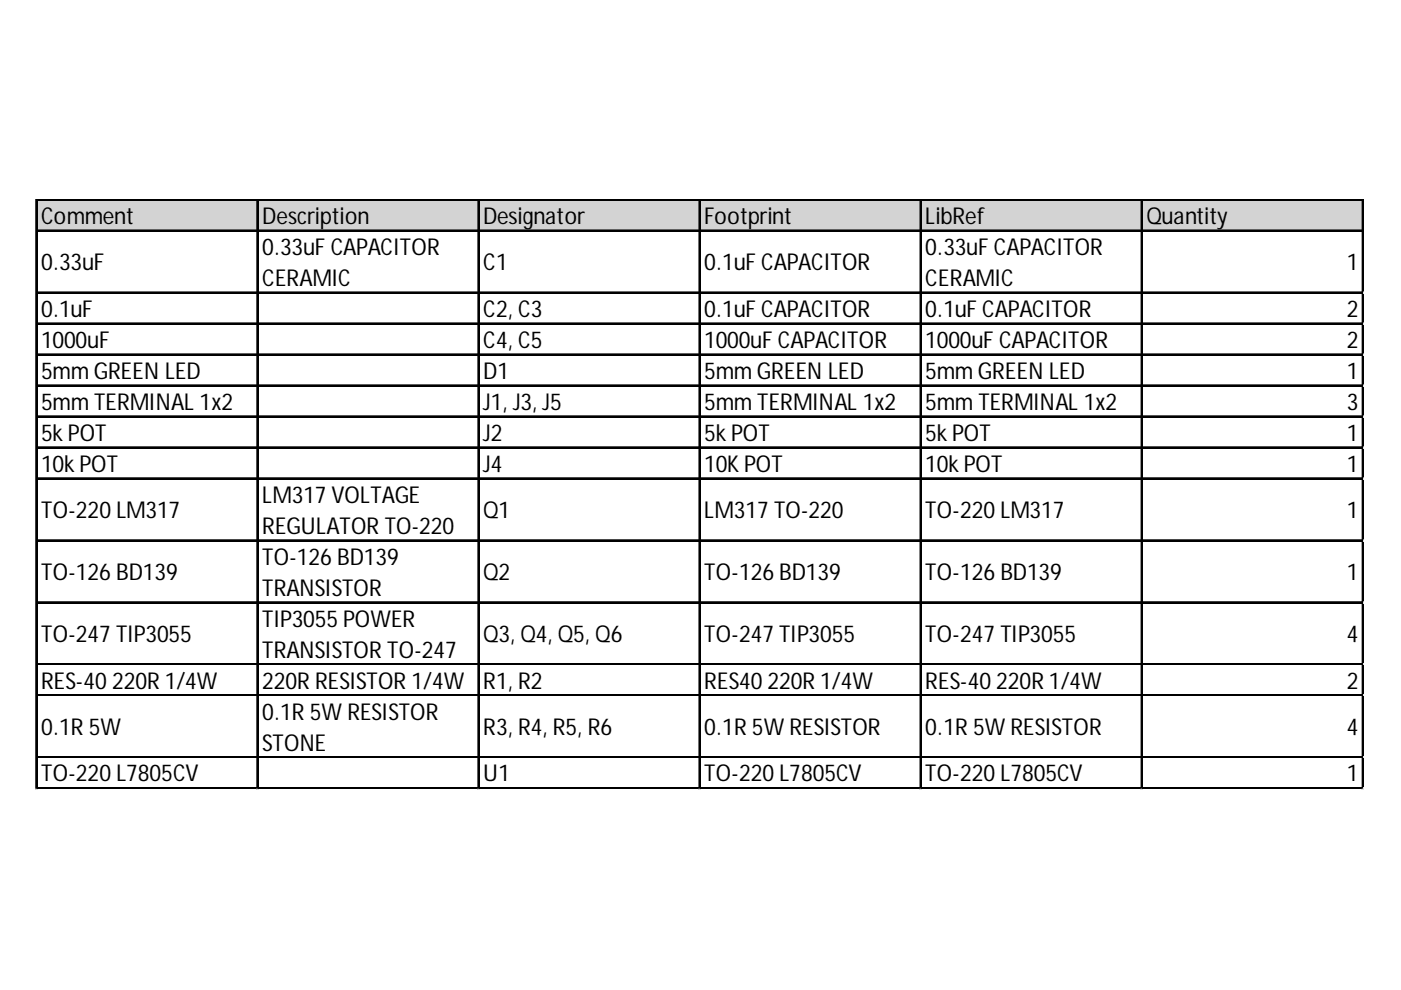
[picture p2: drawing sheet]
<svg xmlns="http://www.w3.org/2000/svg" width="297mm" height="210mm" viewBox="0 0 297 210" stroke-linecap="round" stroke-linejoin="round" font-family="sans-serif">
<defs><g id="words">
<g font-size="4.9">
<text x="8.7" y="47.5">Comment</text>
<text x="55.6" y="47.5">Description</text>
<text x="102.4" y="47.5">Designator</text>
<text x="149.3" y="47.5">Footprint</text>
<text x="196.2" y="47.5">LibRef</text>
<text x="243.1" y="47.5">Quantity</text>
<text x="8.7" y="57.3">0.33uF</text>
<text x="55.6" y="54">0.33uF CAPACITOR</text>
<text x="102.4" y="57.3">C1</text>
<text x="149.3" y="57.3">0.1uF CAPACITOR</text>
<text x="196.2" y="54">0.33uF CAPACITOR</text>
<text x="285.5" y="57.3">1</text>
<text x="55.6" y="60.6">CERAMIC</text>
<text x="196.2" y="60.6">CERAMIC</text>
<text x="8.7" y="67.2">0.1uF</text>
<text x="102.4" y="67.2">C2, C3</text>
<text x="149.3" y="67.2">0.1uF CAPACITOR</text>
<text x="196.2" y="67.2">0.1uF CAPACITOR</text>
<text x="285.5" y="67.2">2</text>
<text x="8.7" y="73.7">1000uF</text>
<text x="102.4" y="73.7">C4, C5</text>
<text x="149.3" y="73.7">1000uF CAPACITOR</text>
<text x="196.2" y="73.7">1000uF CAPACITOR</text>
<text x="285.5" y="73.7">2</text>
<text x="8.7" y="80.3">5mm GREEN LED</text>
<text x="102.4" y="80.3">D1</text>
<text x="149.3" y="80.3">5mm GREEN LED</text>
<text x="196.2" y="80.3">5mm GREEN LED</text>
<text x="285.5" y="80.3">1</text>
<text x="8.7" y="86.9">5mm TERMINAL1x2</text>
<text x="102.4" y="86.9">J1, J3, J5</text>
<text x="149.3" y="86.9">5mm TERMINAL1x2</text>
<text x="196.2" y="86.9">5mm TERMINAL1x2</text>
<text x="285.5" y="86.9">3</text>
<text x="8.7" y="93.4">5kPOT</text>
<text x="102.4" y="93.4">J2</text>
<text x="149.3" y="93.4">5kPOT</text>
<text x="196.2" y="93.4">5kPOT</text>
<text x="285.5" y="93.4">1</text>
<text x="8.7" y="100">10kPOT</text>
<text x="102.4" y="100">J4</text>
<text x="149.3" y="100">10KPOT</text>
<text x="196.2" y="100">10kPOT</text>
<text x="285.5" y="100">1</text>
<text x="55.6" y="106.6">LM317 VOLTAGE</text>
<text x="8.7" y="109.9">TO-220 LM317</text>
<text x="55.6" y="113.1">REGULATOR TO-220</text>
<text x="102.4" y="109.9">Q1</text>
<text x="149.3" y="109.9">LM317 TO-220</text>
<text x="196.2" y="109.9">TO-220 LM317</text>
<text x="285.5" y="109.9">1</text>
<text x="55.6" y="119.7">TO-126 BD139</text>
<text x="8.7" y="123">TO-126 BD139</text>
<text x="102.4" y="123">Q2</text>
<text x="149.3" y="123">TO-126 BD139</text>
<text x="196.2" y="123">TO-126 BD139</text>
<text x="285.5" y="123">1</text>
<text x="55.6" y="126.3">TRANSISTOR</text>
<text x="8.7" y="136.1">TO-247 TIP3055</text>
<text x="55.6" y="132.8">TIP3055 POWER</text>
<text x="102.4" y="136.1">Q3, Q4, Q5, Q6</text>
<text x="149.3" y="136.1">TO-247 TIP3055</text>
<text x="196.2" y="136.1">TO-247 TIP3055</text>
<text x="285.5" y="136.1">4</text>
<text x="55.6" y="139.4">TRANSISTOR TO-247</text>
<text x="8.7" y="146">RES-40 220R1/4W</text>
<text x="55.6" y="146">220R RESISTOR 1/4W</text>
<text x="102.4" y="146">R1, R2</text>
<text x="149.3" y="146">RES40 220R1/4W</text>
<text x="196.2" y="146">RES-40 220R1/4W</text>
<text x="285.5" y="146">2</text>
<text x="8.7" y="155.8">0.1R 5W</text>
<text x="55.6" y="152.6">0.1R 5W RESISTOR</text>
<text x="102.4" y="155.8">R3, R4, R5, R6</text>
<text x="149.3" y="155.8">0.1R 5W RESISTOR</text>
<text x="196.2" y="155.8">0.1R 5W RESISTOR</text>
<text x="285.5" y="155.8">4</text>
<text x="55.6" y="159.1">STONE</text>
<text x="8.7" y="165.7">TO-220 L7805CV</text>
<text x="102.4" y="165.7">U1</text>
<text x="149.3" y="165.7">TO-220 L7805CV</text>
<text x="196.2" y="165.7">TO-220 L7805CV</text>
<text x="285.5" y="165.7">1</text>
</g>
</g></defs>
<path d="M7.8 42.4h281.4v6.7h-281.4z" fill="#d3d3d3"/>
<g fill="none" stroke="#000" stroke-width=".27">
<path d="M7.6 42.2v125.1M7.7 42.2v125.1M7.9 42.2h281.2M7.9 42.4h281.2M7.9 48.8h281.2M7.9 48.9h281.2M54.5 42.5v124.8M54.6 42.5v124.8M101.4 42.5v124.8M101.5 42.5v124.8M148.2 42.5v124.8M148.4 42.5v124.8"/>
<path d="M195.1 42.5v124.8M195.2 42.5v124.8M242 42.5v124.8M242.1 42.5v124.8M288.8 42.5v124.8M289 42.5v124.8M7.9 61.9h281.2M7.9 62.1h281.2M7.9 68.5h281.2M7.9 68.6h281.2M7.9 75.1h281.2M7.9 75.2h281.2"/>
<path d="M7.9 81.6h281.2M7.9 81.8h281.2M7.9 88.2h281.2M7.9 88.3h281.2M7.9 94.8h281.2M7.9 94.9h281.2M7.9 101.3h281.2M7.9 101.5h281.2M7.9 114.5h281.2M7.9 114.6h281.2M7.9 127.6h281.2M7.9 127.7h281.2"/>
<path d="M7.9 140.7h281.2M7.9 140.9h281.2M7.9 147.3h281.2M7.9 147.5h281.2M7.9 160.5h281.2M7.9 160.6h281.2M7.9 167h281.2M7.9 167.2h281.2"/>
</g>
<path d="M7.6 167.3h.1" fill="none" stroke="#e0e0e0" stroke-width=".27"/>
<path d="M7.6 167.3h.3z" fill="#e0e0e0"/>
<path d="M54.5 167.3h.1" fill="none" stroke="#e0e0e0" stroke-width=".27"/>
<path d="M54.5 167.3h.3z" fill="#e0e0e0"/>
<path d="M101.4 167.3h.1" fill="none" stroke="#e0e0e0" stroke-width=".27"/>
<path d="M101.4 167.3h.2z" fill="#e0e0e0"/>
<path d="M148.2 167.3h.1" fill="none" stroke="#e0e0e0" stroke-width=".27"/>
<path d="M148.2 167.3h.3z" fill="#e0e0e0"/>
<path d="M195.1 167.3h.1" fill="none" stroke="#e0e0e0" stroke-width=".27"/>
<path d="M195.1 167.3h.3z" fill="#e0e0e0"/>
<path d="M242 167.3h.1" fill="none" stroke="#e0e0e0" stroke-width=".27"/>
<path d="M242 167.3h.2z" fill="#e0e0e0"/>
<path d="M288.8 167.3h.1" fill="none" stroke="#e0e0e0" stroke-width=".27"/>
<path d="M288.8 167.3h.3z" fill="#e0e0e0"/>
<path d="M289.1 61.9h.1" fill="none" stroke="#e0e0e0" stroke-width=".27"/>
<path d="M289.1 61.9l.1 .3z" fill="#e0e0e0"/>
<path d="M289.1 68.5h.1" fill="none" stroke="#e0e0e0" stroke-width=".27"/>
<path d="M289.1 68.5l.1 .3z" fill="#e0e0e0"/>
<path d="M289.1 75.1h.1" fill="none" stroke="#e0e0e0" stroke-width=".27"/>
<path d="M289.1 75.1l.1 .2z" fill="#e0e0e0"/>
<path d="M289.1 81.6h.1" fill="none" stroke="#e0e0e0" stroke-width=".27"/>
<path d="M289.1 81.6l.1 .3z" fill="#e0e0e0"/>
<path d="M289.1 88.2h.1" fill="none" stroke="#e0e0e0" stroke-width=".27"/>
<path d="M289.1 88.2l.1 .3z" fill="#e0e0e0"/>
<path d="M289.1 94.8h.1" fill="none" stroke="#e0e0e0" stroke-width=".27"/>
<path d="M289.1 94.8l.1 .2z" fill="#e0e0e0"/>
<path d="M289.1 101.3h.1" fill="none" stroke="#e0e0e0" stroke-width=".27"/>
<path d="M289.1 101.3l.1 .3z" fill="#e0e0e0"/>
<path d="M289.1 114.5h.1" fill="none" stroke="#e0e0e0" stroke-width=".27"/>
<path d="M289.1 114.5l.1 .2z" fill="#e0e0e0"/>
<path d="M289.1 127.6h.1" fill="none" stroke="#e0e0e0" stroke-width=".27"/>
<path d="M289.1 127.6l.1 .3z" fill="#e0e0e0"/>
<path d="M289.1 140.7h.1" fill="none" stroke="#e0e0e0" stroke-width=".27"/>
<path d="M289.1 140.7l.1 .3z" fill="#e0e0e0"/>
<path d="M289.1 147.3h.1" fill="none" stroke="#e0e0e0" stroke-width=".27"/>
<path d="M289.1 147.3l.1 .3z" fill="#e0e0e0"/>
<path d="M289.1 160.5h.1" fill="none" stroke="#e0e0e0" stroke-width=".27"/>
<path d="M289.1 160.5l.1 .2z" fill="#e0e0e0"/>
<path d="M289.1 167h.1" fill="none" stroke="#e0e0e0" stroke-width=".27"/>
<path d="M289.1 167l.1 .3z" fill="#e0e0e0"/>
<use href="#words"/>
</svg>
